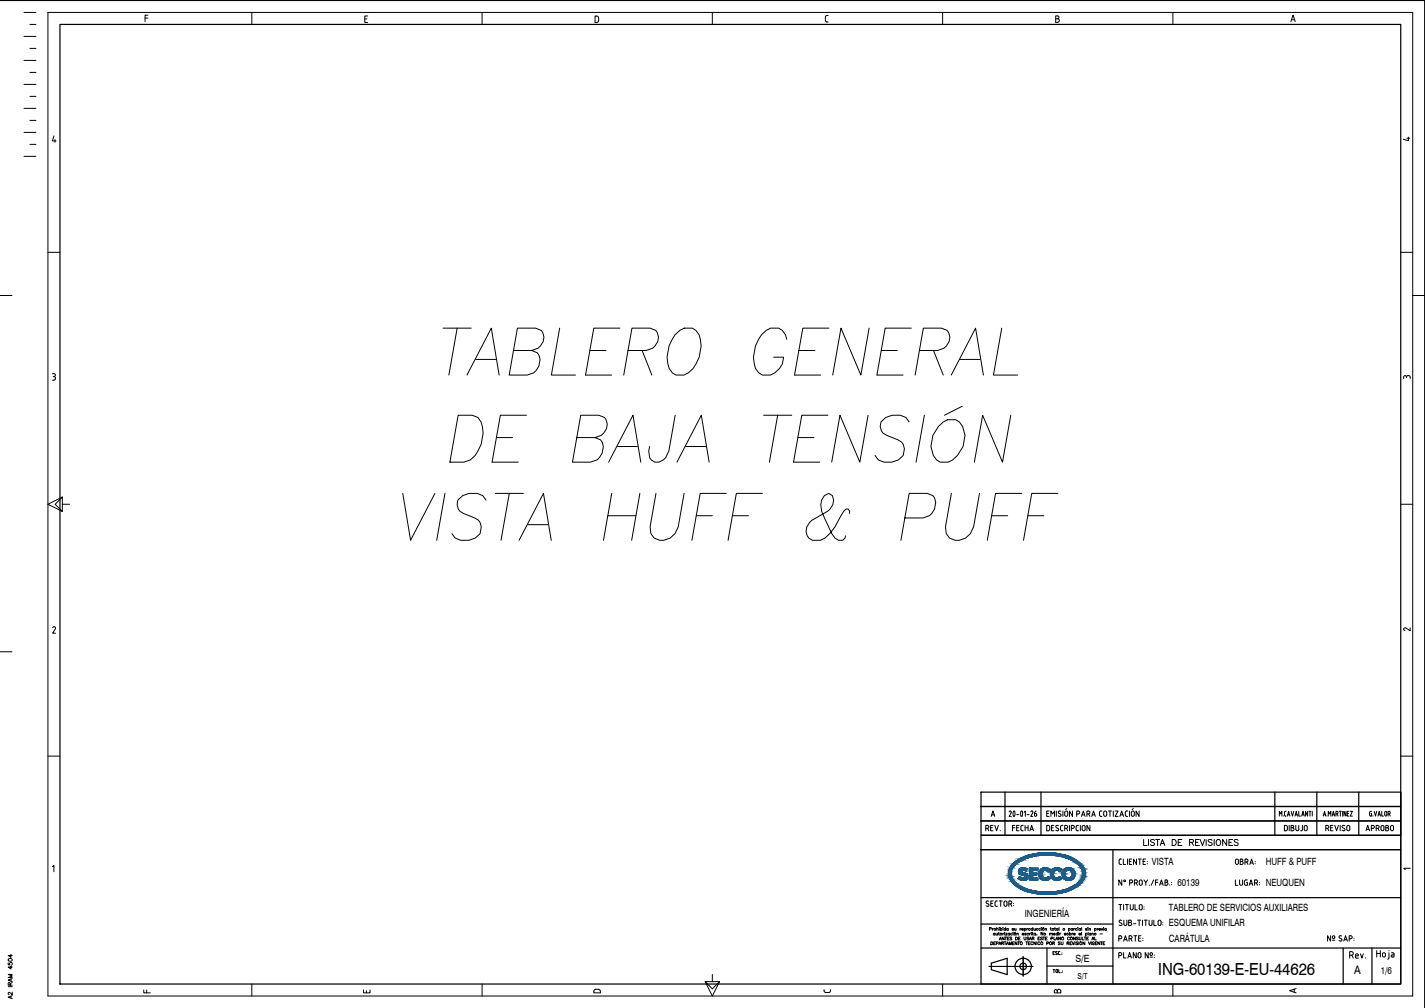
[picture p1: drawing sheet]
<svg xmlns="http://www.w3.org/2000/svg" width="594mm" height="420mm" viewBox="0 0 594 420" stroke-linecap="round" stroke-linejoin="round" font-family="sans-serif">
<defs><g id="words">
<text font-size="7" x="482.9" y="406.4">ING-60139-E-EU-44626</text>
<g font-size="5.7">
<text x="475.5" y="353.5">LISTA DE REVISIONES</text>
<text x="513.6" y="361.6">OBRA:</text>
</g>
<g font-size="5.3">
<text x="409.6" y="347.5">REV.</text>
<text x="420.9" y="347.5">FECHA</text>
<text x="534.1" y="347.5">DIBUJO</text>
<text x="568.3" y="347.5">APROBO</text>
</g>
<g font-size="4.9">
<text x="583.8" y="60">4</text>
<text x="564.6" y="406.1">A</text>
<text x="246.2" y="415.2">D</text>
<text x="438.1" y="415.2">B</text>
<text x="536.6" y="415.2">A</text>
</g>
<g font-size="4.4">
<text x="583.8" y="159.1">3</text>
<text x="583.8" y="264.2">2</text>
<text x="58.6" y="415.2">F</text>
<text x="150.3" y="415.2">E</text>
<text x="342.2" y="414.9">C</text>
</g>
<g font-size="4.2">
<text x="480.3" y="360.7">VISTA</text>
<text x="527.7" y="360.7">HUFF &amp; PUFF</text>
<text x="490.9" y="369.4">60139</text>
<text x="527.7" y="369.4">NEUQUEN</text>
<text x="427.2" y="382.2">INGENIERÍA</text>
<text x="487.3" y="379.7">TABLERO DE SERVICIOS AUXILIARES</text>
<text x="487.3" y="386.2">ESQUEMA UNIFILAR</text>
<text x="487.3" y="392.7">CARÁTULA</text>
<text x="448.4" y="400.8">S/E</text>
<text x="575.6" y="405.8">1/6</text>
</g>
<g font-size="3.5">
<text x="583.8" y="363.7">1</text>
<text x="449.2" y="408.1">S/T</text>
</g>
</g></defs>
<!-- layer: 0 -->
<g fill="none" stroke="#000" stroke-width=".42">
<path d="M184.7 136.8h11.7M190.6 136.8l-3.5 19.5M233.3 136.8l-3.4 19.5h10M258.4 136.8h-10.9l-3.4 19.5h10.9M281.4 139.6a6.1 6.1 0 0 1 8.7-1.9 11.7 11.7 0 0 1 .1 14 7.5 7.5 0 0 1-8.4 4.6 7.2 7.2 0 0 1-3.7-7.4l.8-4.7zM345.6 136.8h-10.9l-3.5 19.5h10.9M362.3 136.8l-3.4 19.5-8.3-19.5-3.4 19.5M379.9 136.8h-10.9l-3.4 19.5h10.9M417.6 136.8l-3.4 19.5h10M194.7 156.3l10.1-19.5 3.3 19.5M198.3 149.8h8.4M214.1 146.1h7.5a5.2 5.2 0 0 0 4-8.4l-2.3-.9h-7.6l-3.4 19.5h7.5a5.9 5.9 0 0 0 4.2-9.3l-2.4-.9"/>
<path d="M245.9 146.1h6.7M261.8 146.1h7.6a5.2 5.2 0 0 0 4-8.4l-2.4-.9h-7.5l-3.5 19.5M267.7 146.1l4.1 10.2M328 141.4l-.5-1.8-1.4-1.9a6.1 6.1 0 0 0-8.7 1.9 14.9 14.9 0 0 0-2.4 13.9l1.3 1.9a6.1 6.1 0 0 0 8.7-1.9l1.2-1.8 .5-2.8h-4.2M333 146.1h6.7M367.4 146.1h6.7M383.3 146.1h7.5a5.2 5.2 0 0 0 4-8.4l-2.3-.9h-7.6l-3.4 19.5M389.2 146.1l4 10.2M396.6 156.3l10.1-19.5 3.3 19.5M400.2 149.8h8.4M191 173.1h5.9l2.3 .9a11.7 11.7 0 0 1 .1 14l-1.2 1.8-2 1.9-2.7 .9h-5.8zM219.5 173.1h-10.9l-3.5 19.5h10.9"/>
<path d="M281.5 173.1l-2.7 14.9a5.5 5.5 0 0 1-5.8 4.6l-1.5-.9-.7-.9-.3-2.8 .3-1.9M318.3 173.1h11.8M324.2 173.1l-3.4 19.5M345.1 173.1h-10.8l-3.5 19.5h10.9M361.9 173.1l-3.4 19.5-8.3-19.5-3.5 19.5M379 175.9l-1.3-1.9a8.2 8.2 0 0 0-10.4 1.9 4.1 4.1 0 0 0 2.4 5.6l4.6 1.8 1.6 1a5.1 5.1 0 0 1 .7 5.4 5.1 5.1 0 0 1-4.7 2.9h-3.4l-2.3-.9-1.4-1.9M385.4 173.1l-3.5 19.5M391.2 177.7a6.1 6.1 0 0 1 8.7-1.8 10.1 10.1 0 0 1-.7 13.9 6.1 6.1 0 0 1-8.7 1.9 10.1 10.1 0 0 1 .7-14zM401.1 169.4l-7.4 3.7M421.4 173.1l-3.5 19.5-8.2-19.5-3.5 19.5M206.9 182.4h6.8M240.5 182.4h7.5a5.2 5.2 0 0 0 4-8.4l-2.4-.9h-7.5l-3.4 19.5h7.5a5.9 5.9 0 0 0 4.2-9.3l-2.4-.9"/>
<path d="M253.7 192.6l10.2-19.5 3.2 19.5M257.4 186.1h8.4M282.2 192.6l10.2-19.5 3.2 19.5M285.9 186.1h8.4M332.6 182.4h6.7M167.9 205.7l3.3 19.5 10.1-19.5M185.5 205.7l-3.4 19.5M202.6 208.4l-1.3-1.8a8.2 8.2 0 0 0-10.4 1.8 4.2 4.2 0 0 0 2.4 5.6l4.7 1.9 1.5 .9a5.1 5.1 0 0 1 .7 5.5 5.1 5.1 0 0 1-4.7 2.9h-3.4l-2.3-.9-1.4-1.9M206.5 205.7h11.7M212.3 205.7l-3.4 19.5M220.1 218.7h8.4M253.4 215h11.7"/>
<path d="M255 205.7l-3.4 19.5M266.8 205.7l-3.5 19.5M273.5 205.7l-2.5 13.9 .4 2.8a5.8 5.8 0 0 0 10 0l1.3-2.8 2.5-13.9M290.3 215h6.7M302.8 205.7h-10.9l-3.4 19.5M305.4 215h6.6M317.9 205.7h-10.9l-3.5 19.5M354.1 214l.2-.9-.7-.9h-.9l-1 .9-1.1 1.9a17.7 17.7 0 0 1-8.5 10.2h-3.4a4.7 4.7 0 0 1-2.7-4.1 4.7 4.7 0 0 1 2.5-4.3l6.5-3.7a5.2 5.2 0 0 0 2-6.5l-1.5-.9a5.5 5.5 0 0 0-3 7.4l4.3 9.3 1.3 1.9 1.5 .9h1.7l1-.9 .2-.9M377.2 215.9h7.6a5.9 5.9 0 0 0 4.1-9.3l-2.3-.9h-7.6l-3.4 19.5M396.6 205.7l-2.4 13.9 .3 2.8a5.8 5.8 0 0 0 10.1 0l1.3-2.8 2.4-13.9M413.4 215h6.7M426 205.7h-10.9l-3.5 19.5"/>
<path d="M428.5 215h6.7M441 205.7h-10.9l-3.4 19.5M216.4 225.2l10.2-19.5 3.2 19.5"/>
</g>
<!-- layer: 0-FORMATO -->
<g fill="none" stroke="#000" stroke-width=".42">
<path d="M10 5.2h5M10 15.2h5M12.5 10.2h2.5M20 5.2h569v410h-569zM60.5 7.5h1.2M61.7 6.3h-1.2v2.7M105 5.2v5M152.1 7.9h.9M153.3 6.7h-1.2v2.7h1.2M201 5.2v5M248.1 6.7l1 .1 .4 .4v1.7l-.4 .4-1 .1zM297 5.2v5"/>
<path d="M344.1 7.1v1.4M344.1 8.5l.4 .6 .8 .1M345.3 6.5h-.8l-.4 .6M393 5.2v5M440.1 7.8h.8M440.9 7.8a.75 .75 0 0 1 .7 .8 .75 .75 0 0 1-.7 .7M440.9 7.8a.6 .6 0 0 0 .6-.6 .6 .6 0 0 0-.6-.6h-.8v2.7h.8M489 5.2v5M538.2 9l.9-2.7 .9 2.7M538.4 8.2h1.3M10 35.2h5M10 25.2h5"/>
<path d="M12.5 30.2h2.5M12.5 20.2h2.5M10 55.2h5M10 45.2h5M12.5 50.2h2.5M12.5 40.2h2.5M22.5 56.6l-.6 2.1h1.5M22.9 58.1v1.2M10 65.2h5M12.5 60.2h2.5M20 105.2h5M584 105.2h5"/>
<path d="M0 123.2h5M589 123.2h5M21.9 155.8h.6M21.9 158.5h.6M22.2 157h.3M22.5 155.7a.6 .6 0 0 1 .6 .6 .6 .6 0 0 1-.6 .7M22.5 157l.6 .6M23.1 157.6v.3M23.1 157.9l-.6 .6M26 207.2l-6 3 6 3-3-3 3-3v6M26 210.2h3M584 210.2h5"/>
<path d="M0 271.7h5M22 261.7a.61 .61 0 0 1 .8-.4 .61 .61 0 0 1 .3 .8l-1.2 1.8h1.3M20 315.2h5M584 315.2h5M413.4 339.7h1.1M420.7 338.4a.47 .47 0 0 1 .7-.3 .47 .47 0 0 1 .1 .7M421.5 338.8l-.8 1.5h.9M422.6 338.1a1.33 1.33 0 0 1 0 2.1l-.3-1.2zM423.9 339.6h.9M426.1 338.2l.2 .8-.2 1.2M426.1 338.2l-.1-.1a1.3 1.3 0 0 0 0 2.1h.1M427 338.5l.5-.4v2.2"/>
<path d="M428.1 339.6h.9M429.7 338.4a.47 .47 0 0 1 .7-.3 .47 .47 0 0 1 .2 .7l-.9 1.5h.9M431.3 339l.4 .1a.55 .55 0 0 1 .5 .7 .55 .55 0 0 1-.8 .2zM432 338l-.7 1M436.4 339h.7M437.4 338.1h-1v2.2h1M440.4 338.1v2.2M441.4 339l.7 .3a.62 .62 0 0 1 0 1 .62 .62 0 0 1-1-.3M441.6 338l.7 .2M441.7 338l-.5 .4 .2 .6M443.1 338.1v2.2M444.1 338.2h.9l.1 1.5a.62 .62 0 0 1-.6 .6 .62 .62 0 0 1-.6-.6z"/>
<path d="M444.8 337l-.5 .4M447.1 338.1v2.2l-1.2-2.2v2.2M449.5 338.1h-.6v2.2M449.5 338a.62 .62 0 0 1 .7 .7 .62 .62 0 0 1-.7 .6h-.6M451.1 339.7h1.1M453.7 338.1h-.6v2.2M453.8 338a.62 .62 0 0 1 .6 .7 .62 .62 0 0 1-.6 .6h-.7M453.9 339.3l.5 1M455.4 339.7h1M458.4 339.7l.3 .5 .7 .1M458.9 338.1h.5M458.9 338l-.4 .3-.1 1.4"/>
<path d="M460.3 338.2h.9l.2 1.5a.64 .64 0 0 1-.6 .6 .64 .64 0 0 1-.7-.6zM462.1 338.1h1.3M462.7 338.1v2.2M464.1 338.1v2.2M464.9 338.1h1.2l-1.2 2.2h1.2M467.1 339.7h1.1M469.1 339.7l.3 .5 .7 .1M469.7 338.1h.4M469.7 338l-.5 .3-.1 1.4M470.9 338.1v2.2M471.8 338.2h.9l.2 1.5a.62 .62 0 0 1-.6 .6 .62 .62 0 0 1-.7-.6zM472.5 337l-.5 .4"/>
<path d="M474.9 338.1v2.2l-1.3-2.2v2.2M536.2 338.2h-.5l-.2 .5v1.2l.7 .3M536.9 339.6h.7M538.3 338.2l.5 2 .5-2M540 339.6h.8M541.4 338.2v2h.8M542.8 339.6h.8M545.1 338.2v2l-.8-2v2M545.7 338.2h.9M546.1 338.2v2M547.1 338.2v2M551.8 339.6h.8"/>
<path d="M555.5 339.6h.7M556.9 339.3l.8-.3-.1-.7-.7-.1v2M557.4 339.3l.4 .9M558.3 338.2h.9M558.8 338.2v2M559.8 338.2v2M561.1 338.2v2l-.8-2v2M561.7 339.1h.5M562.4 338.2h-.7v2h.7M562.9 338.2h.9l-.9 2h.9M571.6 339.1h.2v1.1l-.6-.1-.2-.5M571.8 338.2l-.8 .2-.1 1.2"/>
<path d="M572.9 338.2l.5 2 .5-2M574.6 339.6h.8M576.1 338.2v2h.7M577.3 339.6l.1-1.2 .3-.2 .4 .2 .1 1.2M577.3 339.6l.4 .5 .5-.5M578.7 339.3h.4M579.2 339.3l.3-.3v-.6l-.8-.2v2M579.2 339.3l.4 .9M413.2 340.3l.8-2.2 .7 2.2M436.4 344l.8 .1 .4 .4v1.4l-.4 .3-.8 .1zM438.1 340.3v-2.2l.8 1.2 .7-1.2v2.2M438.4 345h.7"/>
<path d="M439.4 344h-1v2.3h1M441.1 345.3a.62 .62 0 0 1 0 1 .62 .62 0 0 1-1-.3M441.3 344.2a.6 .6 0 0 0-.9-.1 .6 .6 0 0 0 0 .9l.7 .4M443.1 344l-.7 .1-.3 .5 .1 1.4 .9 .3M443.9 345.3h.6a.62 .62 0 0 0 .6-.6 .62 .62 0 0 0-.6-.7h-.6v2.3M444.6 345.3l.5 1M445.9 344v2.3M446.6 345.3h.7a.62 .62 0 0 0 .6-.6 .62 .62 0 0 0-.6-.7h-.7v2.3M448.6 344.6v1.1M448.6 345.7l.3 .5 .7 .1M449.6 344l-.7 .1-.3 .5M450.4 344v2.3"/>
<path d="M450.9 340.3l.7-2.2 .8 2.2M451.1 344.7v1M451.1 344.7a.62 .62 0 0 1 .7-.7 .62 .62 0 0 1 .6 .7M451.1 345.7a.62 .62 0 0 0 .7 .6 .62 .62 0 0 0 .6-.6M452.4 344.7v1M454.4 344v2.3l-1.3-2.3v2.3M455.1 340.3l.8-2.2 .7 2.2M466.9 340.3l.7-2.2 .8 2.2M467.1 358.1h.5M467.1 358.1l-.5 .2v1.5l.2 .4 .8 .1M468.3 358.1v2.2h1M470 358.1v2.2"/>
<path d="M470.8 359.1h.8M471.8 358.1h-1v2.2h1M473.8 358.1v2.2l-1.3-2.2v2.2M474.6 358.1h1.2M475.2 358.1v2.2M476.5 359.1h.8M477.6 358.1h-1.1v2.2h1.1M478.3 359.1v.1M478.3 359.9v.2M533.4 340.2v-2l.5 1.1 .5-1.1v2M534.9 340v.2M536.7 340.2l.5-2 .6 2"/>
<path d="M539.9 340.2l.5-2 .5 2M542.7 340.2l.5-2 .6 2M551.6 340.2l.6-2 .5 2M552.7 345.3h.6a.62 .62 0 0 0 .7-.6 .62 .62 0 0 0-.7-.7h-.6v2.3M553.2 340v.2M553.5 345.3l.5 1M553.8 340.2v-2l.5 1.1 .5-1.1v2M554.7 345h.8M555.3 340.2l.6-2 .5 2M555.7 344h-1v2.3h1M556.5 344l.7 2.3 .8-2.3M558.7 344v2.3"/>
<path d="M560.5 345.3a.62 .62 0 0 1-.1 1 .62 .62 0 0 1-.9-.3M560.6 344.2a.6 .6 0 0 0-.9-.1 .6 .6 0 0 0 0 .9l.8 .4M561.7 344.2h.9l.1 1.5a.64 .64 0 0 1-.6 .6 .64 .64 0 0 1-.6-.6zM572.4 340v.2M574.5 340.2l.5-2 .5 2M21.9 361.3l.6-.6v2.7M412.2 375.7a.59 .59 0 0 0-.8-.1 .59 .59 0 0 0 0 .9l.7 .4a.62 .62 0 0 1-.1 .9 .62 .62 0 0 1-.9-.3M413.1 376.6h.7M414.1 375.5h-1v2.3h1M415.8 375.5l-.7 .1-.3 .5 .1 1.4 .9 .3M416.6 375.5h1.2M417.2 375.5v2.3"/>
<path d="M418.8 375.7h.9l.1 1.5a.64 .64 0 0 1-.6 .6 .64 .64 0 0 1-.6-.6zM420.6 376.8h.6a.62 .62 0 0 0 .6-.6 .62 .62 0 0 0-.6-.7h-.6v2.3M421.3 376.8l.5 1M422.6 376.6v.1M422.6 377.4v.1M466.4 377h1.3M467.1 377v2.3M467.7 366.8v2.2l-1.3-2.2v2.2M468.4 377v2.3M469.2 377h1.2M469.8 377v2.3M470.9 368h.7a.62 .62 0 0 0 .6-.6 .62 .62 0 0 0-.6-.6h-.7v2.2"/>
<path d="M471.2 377v1.7a.62 .62 0 0 0 .6 .6 .62 .62 0 0 0 .6-.6v-1.7M472.9 368h.7a.62 .62 0 0 0 .6-.6 .62 .62 0 0 0-.6-.6h-.7v2.2M473.2 377v2.3h1M473.7 368l.5 1M475.1 367h.9l.2 1.4a.62 .62 0 0 1-.6 .6 .62 .62 0 0 1-.7-.6zM475.1 377.2h.9l.2 1.5a.62 .62 0 0 1-.6 .6 .62 .62 0 0 1-.7-.6zM476.9 366.8l.8 1.1 .7-1.1M476.9 378v.2M476.9 378.9v.2M477.7 367.9v1.1M479.2 368.9v.1M480.9 366.8l-1 2.2"/>
<path d="M481.7 367.8h1M482.7 366.8h-1v2.2M483.4 369l.8-2.2 .7 2.2M483.7 368.4h1M485.7 366.8l1 .2v.5l-.4 .3a.62 .62 0 0 1 .6 .6 .62 .62 0 0 1-.6 .6h-.6zM485.7 367.8h.6M487.7 368.9v.1M488.4 367.8v.1M488.4 368.7v.1M515 366.8v2.2h1M516.8 366.8v1.6a.62 .62 0 0 0 .6 .6 .62 .62 0 0 0 .6-.6v-1.6M518.8 367.4v1"/>
<path d="M519.7 367.8h.3v1.2h-.8l-.4-.6M520 366.8h-.8l-.4 .6M520.8 369l.7-2.2 .8 2.2M521 368.4h1.1M523 368h.7a.62 .62 0 0 0 .6-.6 .62 .62 0 0 0-.6-.6h-.7v2.2M523.8 368l.5 1M525 367.8v.1M525 368.7v.1M3.5 399.8a.86 .86 0 0 1 1-.3 .86 .86 0 0 1 .5 .9 .85 .85 0 0 1-1 .4 .85 .85 0 0 1-.5-1zM4.6 397.8v1.3l-1.2-.8h1.7M412.5 387.2h.7v-.5l-.7-.1v1.2M413.1 392.6h.4a.64 .64 0 0 1 .4 .6 .64 .64 0 0 1-.4 .6h-.4z"/>
<path d="M413.7 387v.8M414.1 387l-.4 .3M414.3 393.1h.4M414.8 389.1a.39 .39 0 0 0-.6 0 .39 .39 0 0 0 0 .6 .39 .39 0 0 0 .6-.1M414.8 389v.8M415 392.6h-.7v1.2h.7M415.2 389l.1 .7 .6-.1M415.4 393.2l.6-.1 .2-.3-.8-.2v1.2M415.5 387.2l.6-.2 .1 .8M415.5 386.6v1.2M415.9 389v.8M416.2 389h.4"/>
<path d="M416.4 388.6v1l.3 .2M416.4 393.8l.4-1.2 .5 1.2M416.6 393.4h.5M416.6 386.7h.1M416.6 391.8l.5-1.2 .4 1.2M416.6 387v.8M416.8 391.4h.5M417.1 387.2a.38 .38 0 0 1 .5-.1 .38 .38 0 0 1 0 .6 .38 .38 0 0 1-.5-.1M417.1 386.6v1.2M417.6 393.1h.7l.1-.3-.8-.2v1.2M418 393.1l.4 .7M418.1 389v.8"/>
<path d="M418.1 386.7h.1M418.1 387v.8M418.5 389l-.4 .3M418.6 390.6v1.2l-.8-1.2v1.2M418.6 392.6h.8M418.8 388.6h.1M418.8 389v.8M418.9 390.6h.8M419 392.6v1.2M419.2 387.2a.38 .38 0 0 0-.5-.1 .38 .38 0 0 0 0 .6 .38 .38 0 0 0 .5-.1M419.2 389h.7l-.7 .8h.7M419.2 386.6v1.2"/>
<path d="M419.3 390.6v1.2M419.5 393.8l.5-1.2 .4 1.2M419.7 393.4h.6M420 391.2h.4M420.3 387.2a.39 .39 0 0 0-.5-.1 .39 .39 0 0 0 0 .6 .39 .39 0 0 0 .5-.1M420.3 387v.8M420.7 390.6h-.7v1.2h.7M420.7 393.8v-1.2l.5 1.2 .4-1.2v1.2M420.9 389.1a.39 .39 0 0 0-.6 0 .39 .39 0 0 0 0 .6 .39 .39 0 0 0 .6-.1M420.9 389v.8M421.8 390.8h-.8l.8 .6-.3 .4-.5-.2M422 389.1a.38 .38 0 0 0-.6 0 .38 .38 0 0 0 0 .6 .38 .38 0 0 0 .6-.1"/>
<path d="M422.1 393.1h.5M422.3 388.6h.1M422.4 389v.8M422.6 387.2l-.6-.2 .6 .6h-.7M422.8 392.6h-.7v1.2h.7M423 387v.7l.6-.1M423.4 390.6h.4a.63 .63 0 0 1 .4 .6 .63 .63 0 0 1-.4 .6h-.4zM423.4 388.6l-.5 .2M423.6 387v.8M423.9 389.2l.6-.2v.8M423.9 389v.8M424 392.6v1.2l-.8-1.2v1.2"/>
<path d="M424.3 392.6h.8M424.6 391.2h.5M424.7 392.6v1.2M425.2 387v.8M425.3 390.6h-.7v1.2h.7M425.7 387l-.5 .3M425.9 387.3h.7a.39 .39 0 0 0-.4-.3 .39 .39 0 0 0-.4 .4 .39 .39 0 0 0 .4 .4l.4-.2M426.1 389.3h.7a.38 .38 0 0 0-.4-.3 .38 .38 0 0 0-.3 .4 .38 .38 0 0 0 .3 .4l.4-.2M426.6 398.7v8.3M426.9 390.6v.8l.3 .4 .4-.2 .1-1M427 387.2a.38 .38 0 0 1 .6-.1 .38 .38 0 0 1 0 .6 .38 .38 0 0 1-.6-.1M427 387v1.2"/>
<path d="M427.6 392.6h.8M427.8 389.1l-.6-.1 .6 .6h-.6M428 392.6v1.2M428.1 387v.8M428.5 387l-.4 .3M428.7 393.1h.5M428.8 389.1a.38 .38 0 0 0-.5 0 .38 .38 0 0 0 0 .6 .38 .38 0 0 0 .5-.1M428.9 390.8h-.8l.8 .6-.3 .4-.5-.2M429.1 391.8l.5-1.2 .4 1.2M429.2 389v.8M429.3 391.4h.6M429.5 392.6h-.8v1.2h.8"/>
<path d="M429.7 389l-.5 .3M429.9 388.6h.1M430 389v.8M430.3 391.2l.7-.1 .1-.4-.8-.1v1.2M430.3 389h.4M430.5 388.6v1l.3 .2M430.6 387.2a.38 .38 0 0 0-.6-.1 .38 .38 0 0 0 0 .6 .38 .38 0 0 0 .6-.1M430.6 386.6v1.2M430.6 392.9a.49 .49 0 0 0-.7-.3 .49 .49 0 0 0-.2 .7 .45 .45 0 0 0 .4 .5 .45 .45 0 0 0 .5-.3M430.7 391.2l.4 .6M431 387l.1 .7 .5-.1M431.6 387v.8"/>
<path d="M431.8 389.1a.39 .39 0 0 0-.6 0 .39 .39 0 0 0 0 .6 .39 .39 0 0 0 .6-.1M431.8 389v.8M431.8 392.6v1.2l-.8-1.2v1.2M432.3 389.7h.1M432.3 392.6v1.2M432.7 387.2a.39 .39 0 0 0-.5-.1 .39 .39 0 0 0 0 .6 .39 .39 0 0 0 .5-.1M432.7 391.2h.5M433.5 390.6h-.8v1.2h.8M433.5 392.9a.43 .43 0 0 0-.5-.3 .43 .43 0 0 0-.3 .4 .5 .5 0 0 0 .1 .7 .5 .5 0 0 0 .7-.1v-.1M433.7 387.2a.38 .38 0 0 0-.5-.1 .38 .38 0 0 0 0 .6 .38 .38 0 0 0 .5-.1M434.1 386.7h.1M434.1 387v.8"/>
<path d="M434.6 390.8h-.9l.7 .5v.4l-.7-.1M434.8 388.6v1.2l-.8-1.2v1.2M434.8 390.6h.8M435.2 386.6l-.5 .2M435.2 390.6v1.2M435.7 387.2l.6-.2v.8M435.7 387v.8M435.9 391.2h.4M436.4 393.2l.7-.1v-.5h-.7v1.2M436.6 390.6h-.7v1.2h.7M437.5 389.2l.6-.2v.8M437.5 389v.8"/>
<path d="M437.9 387h.4M438 386.6v1l.3 .2M438.1 389.2l.6-.2 .1 .8M438.1 391.2h.7l.1-.5-.8-.1v1.2M438.8 393.1h.7l.1-.3-.8-.2v1.2M439 397.2h.4M439.2 389.3h.7a.41 .41 0 0 0-.7-.2 .41 .41 0 0 0 0 .7 .41 .41 0 0 0 .7-.2M439.2 393.1l.4 .7M439.4 390.6v1.2h.6M439.6 396.6h-.6v1.3h.6M439.6 387h.4M439.8 386.6v1l.3 .2"/>
<path d="M440.1 391.8l.5-1.2 .5 1.2M440.3 391.4h.6M440.6 397.4l.1 .5-.6-.1M440.7 396.7l-.6 .1 .5 .6M440.9 389.1a.39 .39 0 0 0-.6 0 .39 .39 0 0 0 0 .6 .39 .39 0 0 0 .6-.1M440.9 388.6v1.2M441.1 387.2a.39 .39 0 0 0-.6-.1 .39 .39 0 0 0 0 .6 .39 .39 0 0 0 .6-.1M441.1 387v.8M441.3 388.6h.1M441.3 389v.8M441.5 386.6v1.2M441.8 389v.8"/>
<path d="M441.9 396.6l-.6 .3v.8l.6 .2M442 392.7h-.8l.8 .7-.3 .4-.5-.2M442.2 390.6v1.2l-.9-1.2v1.2M442.3 389l-.5 .3M442.3 397.9h.1M442.4 392.6v1l.3 .2 .4-.2 .1-1M442.7 397.2v.1M442.7 397.7v.1M444.3 389.1l-.5-.1 .5 .6h-.6M444.8 393.1h.7l.1-.3-.8-.2v1.2M445.2 393.1l.4 .7M445.5 387.2a.38 .38 0 0 1 .5-.1 .38 .38 0 0 1 0 .6 .38 .38 0 0 1-.5-.1"/>
<path d="M445.5 387v1.2M445.8 389.1a.38 .38 0 0 1 .6 0 .38 .38 0 0 1 0 .6 .38 .38 0 0 1-.6-.1M445.8 388.6v1.2M445.9 390.9a.44 .44 0 0 0-.5-.3 .44 .44 0 0 0-.4 .4v.3a.44 .44 0 0 0 .4 .5 .44 .44 0 0 0 .5-.3M446 393.1h.5M446.8 392.6h-.8v1.2h.8M446.9 389v.8M447 392.6l.4 1.2 .5-1.2M447.2 387.2a.39 .39 0 0 0-.6-.1 .39 .39 0 0 0 0 .6 .39 .39 0 0 0 .6-.1M447.2 387v.8M447.4 389l-.5 .3M447.6 389.3h.7a.41 .41 0 0 0-.7-.2 .41 .41 0 0 0 0 .7 .41 .41 0 0 0 .7-.2"/>
<path d="M447.6 387v.8M448.1 387l-.5 .3M448.1 392.6v1.2M448.3 390.6v1.2l-.8-1.2v1.2M449 387.2a.39 .39 0 0 0-.6-.1 .39 .39 0 0 0 0 .6 .39 .39 0 0 0 .6-.1M449.3 392.7h-.8l.8 .7-.2 .4-.6-.2M449.3 386.7h.1M449.4 387v.8M449.5 390.8h-.8l.7 .5v.4l-.7-.1M449.7 392.6v1.2M449.8 389.3h.7a.41 .41 0 0 0-.6-.2 .41 .41 0 0 0 0 .7 .41 .41 0 0 0 .6-.2M449.9 390.6v.8l.4 .4 .4-.2v-1"/>
<path d="M450.5 387.2a.38 .38 0 0 0-.6-.1 .38 .38 0 0 0 0 .6 .38 .38 0 0 0 .6-.1M450.5 387v.8M450.9 388.6v1.2M451 386.6v1.2M451.2 390.6v1.2h.7M452 390.6h.8M452.3 392.6v1.2l-.8-1.2v1.2M452.4 390.6v1.2M452.5 389.1a.39 .39 0 0 1 .6 0 .39 .39 0 0 1 0 .6 .39 .39 0 0 1-.6-.1M452.5 389v1.2M453.1 391.2h.4M453.2 387.2l-.6-.2 .6 .6h-.7"/>
<path d="M453.5 386.7h.1M453.6 387v.8M453.6 388.6v1.2M453.7 392.6l.5 1.2 .5-1.2M453.8 390.6h-.7v1.2h.7M454 387.2l.6-.2 .1 .8M454 387v.8M454.7 389.1a.39 .39 0 0 0-.6 0 .39 .39 0 0 0 0 .6 .39 .39 0 0 0 .6-.1M454.7 389v.8M455 392.6v1.2M455.2 389.2l.5-.2 .1 .8M455.2 391.8l.4-1.2 .5 1.2"/>
<path d="M455.2 389v.8M455.4 391.4h.5M456.2 392.9a.43 .43 0 0 0-.5-.3 .43 .43 0 0 0-.3 .4 .49 .49 0 0 0 .1 .7 .49 .49 0 0 0 .6-.1l.1-.3h-.3M456.3 387.2a.39 .39 0 0 1 .6-.1 .39 .39 0 0 1 0 .6 .39 .39 0 0 1-.6-.1M456.3 387v1.2M456.4 390.6v1.2h.7M456.6 393.1h.5M457.3 392.6h-.7v1.2h.7M457.4 387v.8M457.9 387l-.5 .3M458.1 387.3h.7a.39 .39 0 0 0-.4-.3 .39 .39 0 0 0-.4 .4 .39 .39 0 0 0 .4 .4l.4-.2M458.5 392.6v1.2l-.8-1.2v1.2"/>
<path d="M458.6 389.3h1M458.8 392.6h.8M459.1 387l.3 .8 .3-.8M459.2 392.6v1.2M459.9 393.1h.4M460 386.7h.1M460.1 387v.8M460.6 392.6h-.7v1.2h.7M461.2 387.2a.38 .38 0 0 0-.6-.1 .38 .38 0 0 0 0 .6 .38 .38 0 0 0 .6-.1M461.2 387v.8M466.4 398.3h.7a.62 .62 0 0 0 .6-.6 .62 .62 0 0 0-.6-.6h-.7v2.2M466.4 391.3h.7a.62 .62 0 0 0 .6-.6 .62 .62 0 0 0-.6-.7h-.7v2.3"/>
<path d="M466.5 385.5l.8 .3M467.5 384.8l.3 .6-.5 .4M467.7 383.7a.59 .59 0 0 0-.9-.1 .59 .59 0 0 0 0 .9l.7 .4M468.4 397.1v2.2h1M468.4 392.3l.8-2.3 .7 2.3M468.5 385.2a.62 .62 0 0 0 .7 .6 .62 .62 0 0 0 .6-.6M468.5 383.5v1.7M468.7 391.7h1M469.8 383.5v1.7M470.2 399.3l.7-2.2 .8 2.2M470.4 398.7h1.1M470.5 384.5h.7"/>
<path d="M470.7 391.3h.6a.62 .62 0 0 0 .7-.6 .62 .62 0 0 0-.7-.7h-.6v2.3M471.2 384.5a.62 .62 0 0 1 .6 .7 .62 .62 0 0 1-.6 .6M471.2 384.5l.4-.2v-.5l-1.1-.3v2.3h.7M471.4 391.3l.5 1M472.5 385h1M472.7 390h1.2M473.3 390v2.3M473.7 397.1v2.2l-1.3-2.2v2.2M474.3 383.5h1.2M474.6 397.2h.9l.2 1.5a.64 .64 0 0 1-.6 .6 .64 .64 0 0 1-.7-.6zM474.7 391.1h.7M474.9 383.5v2.3"/>
<path d="M475.7 390h-1v2.3h1M476.3 383.5v2.3M476.4 391.1v.1M476.4 391.9v.1M477 383.5h1.3M477.7 383.5v2.3M478.7 397.1v2.2l-1.3-2.2v2.2M479 385.2a.62 .62 0 0 0 .7 .6 .62 .62 0 0 0 .6-.6M479 383.5v1.7M479.4 397.6l.5-.5 .5 .5M479.4 397.6a.54 .54 0 0 0 .5 .7 .54 .54 0 0 0 .5-.7M479.4 398.9h1"/>
<path d="M480.3 383.5v1.7M481 383.5v2.3h1M481.2 398.1v.1M481.2 398.9v.2M482.8 385.2v-1a.62 .62 0 0 1 .6-.7 .62 .62 0 0 1 .6 .7v1M482.8 385.2a.62 .62 0 0 0 .6 .6 .62 .62 0 0 0 .6-.6M484.8 384.5v.2M484.8 385.4v.2M554.7 390v2.3l-1.2-2.3v2.3M555.5 391.9h1M559.3 390.2a.59 .59 0 0 0-.8-.1 .59 .59 0 0 0 0 .9l.7 .4a.62 .62 0 0 1 0 .9 .62 .62 0 0 1-1-.3M560.2 392.3l.8-2.3 .7 2.3"/>
<path d="M560.4 391.7h1.1M562.5 391.3h.6a.62 .62 0 0 0 .6-.6 .62 .62 0 0 0-.6-.7h-.6v2.3M562.7 398.2h.7a.75 .75 0 0 0 .8-.8 .75 .75 0 0 0-.8-.7h-.7v2.7M563.6 398.2l.6 1.2M564.5 391.1v.1M564.5 391.9v.1M565.1 398.9l.2 .4 1 .1M565.1 398.5h1.2a.63 .63 0 0 0-.4-.9 .63 .63 0 0 0-.8 .6v.7M567.2 397.6l.6 1.8 .6-1.8M569.3 399.2v.2M574 396.2v2.7M574 397.4h1.5"/>
<path d="M575.5 396.2v2.7M577.6 397.7v.6M577.6 397.7a.6 .6 0 0 0-.6-.6 .6 .6 0 0 0-.6 .6v.6a.6 .6 0 0 0 .6 .6 .6 .6 0 0 0 .6-.6M579.1 397.1l-.1 2.3-.5 .4M579.1 396.2v.2M580.1 397.1l.8 .1 .3 .4v1.3h-1l-.2-.4 .2-.4 1-.1M3.4 401.3v.8l.7 .1a.61 .61 0 0 1 0-.9 .61 .61 0 0 1 .9 .1 .61 .61 0 0 1-.2 .9M3.4 411.3h1.7M4.2 410.6l-.1-.9-.4-.2-.3 1.1h1.7M4.6 402.7v1.2l-1.2-.8h1.7M4.6 408.1v.8M4.6 415.2v.9"/>
<path d="M5.1 415l-1.7 .6 1.7 .7M5.1 413.5v1.2l-1.4-1.1-.3 .7 .4 .3M5.1 407.9l-1.7 .6 1.7 .7M5.1 406.2h-1.7l1.7 .6-1.7 .7h1.7M5.1 409.5l-.9 .6M105 410.2v5M201 410.2v5M294 409.2h6l-3 6-3-6 3 3 3-3M297 406.2v3M393 410.2v5M412.3 402.8h18.4M439 404.1h.8"/>
<path d="M439.4 404.1v1.3M440.3 404.3h.6l-.1 1.1-.5-.2zM441.4 404.1v1.3h.6M442.4 405.4h.1M442.9 404.7v.1M442.9 405.2v.1M489 410.2v5"/>
<circle cx="468.8" cy="367.1" r=".37"/>
<circle cx="414.8" cy="387.4" r=".39"/>
<circle cx="417.3" cy="389.4" r=".4"/>
<circle cx="423.1" cy="389.4" r=".4"/>
<circle cx="425.7" cy="393.1" r=".55"/>
<circle cx="429.2" cy="387.4" r=".39"/>
<circle cx="434.3" cy="393.1" r=".55"/>
<circle cx="434.9" cy="387.4" r=".39"/>
<circle cx="435.5" cy="389.4" r=".4"/>
<circle cx="438" cy="393.1" r=".55"/>
<circle cx="439" cy="387.4" r=".39"/>
<circle cx="443" cy="391.1" r=".54"/>
<circle cx="443.5" cy="387.4" r=".39"/>
<circle cx="445" cy="389.4" r=".4"/>
<circle cx="446.7" cy="391.1" r=".55"/>
<circle cx="450.6" cy="393.1" r=".54"/>
<circle cx="456.6" cy="389.4" r=".39"/>
<circle cx="555.9" cy="390.7" r=".58"/>
</g>
<g fill="none" stroke="#000" stroke-width=".51">
<path d="M0 .2h594v420M25 10.2h559v400h-559zM409 336.2h175v6h-175zM409 330.2h175v6h-175zM419 330.2v18M434 330.2v18M531.5 330.2v18M549 330.2v18M566.5 330.2v18M584 330.2v18M409 342.2h175v6h-175zM409 354.2h175v56h-175z"/>
<path d="M409 348.2h175v6h-175zM464 354.2v56M409 374.2h175M409 395.2h175M409 385.2h55M436.5 395.2v15M560 395.2v15M572 395.2v15M413.3 401.5l6.6-2.1v6.8l-6.6-2zM436.5 402.7h27.5"/>
<circle cx="426.6" cy="402.8" r="3.4"/>
<circle cx="426.6" cy="402.8" r="1.37"/>
</g>
<g fill="#1d5c87" stroke="#1d5c87" stroke-width=".42">
<path d="M435.2 355.4h1.8z"/>
<path d="M449.1 360h1.5z"/>
<path d="M435.1 372.8h2.8z"/>
<path d="M426.3 361.7h.3z"/>
<path d="M427.3 362.9l.4 .2z"/>
<path d="M427.3 362.9h.5z"/>
<path d="M427.1 365.9h1.4z"/>
<path d="M426.2 366.9h.9z"/>
<path d="M435.4 361.7h.5z"/>
<path d="M436.9 363.2h.2z"/>
<path d="M434.4 366.7h2.6z"/>
<path d="M435.3 366.9h1.1z"/>
<path d="M440.4 361.7h.6z"/>
<path d="M440 361.8h1.3z"/>
<path d="M438.8 362.4h3.8z"/>
<path d="M441.3 362.9h1z"/>
<path d="M441.6 363.1l.4 .2z"/>
<path d="M441.6 363.1h.5z"/>
<path d="M441.9 365.4h.2z"/>
<path d="M440.7 366h1.9z"/>
<path d="M445.3 361.7h.3z"/>
<path d="M445.1 366.9h.9z"/>
<path d="M435.2 355.4l2.7 .1zM434.4 355.5h3.5z"/>
<path d="M434.4 355.5h4.2zM434.1 355.5h4.5z"/>
<path d="M434.1 355.5l5.3 .1zM433.4 355.6h6z"/>
<path d="M433.4 355.6h6.3zM433.2 355.6h6.5z"/>
<path d="M433.2 355.6l7.3 .1zM432.4 355.7h8.1z"/>
<path d="M432.4 355.7h8.5zM432 355.7h8.9z"/>
<path d="M432 355.7l9.4 .1zM431.4 355.8h10z"/>
<path d="M431.4 355.8l10.6 .1zM430.9 355.9h11.1z"/>
<path d="M430.9 355.9l11.5 .1zM430.4 356h12z"/>
<path d="M430.4 356l12.7 .2zM429.8 356.2h13.3z"/>
<path d="M429.8 356.2l13.5 .1zM429.5 356.3h13.8z"/>
<path d="M429.5 356.3l14.5 .1zM428.9 356.4h15.1z"/>
<path d="M435.9 356.4h8.1zM435.9 356.4h8.1z"/>
<path d="M428.9 356.4h7zM428.9 356.4h7z"/>
<path d="M437.2 356.4h6.9zM437.2 356.4h6.9z"/>
<path d="M428.9 356.4h7zM428.6 356.5h6z"/>
<path d="M428.6 356.5h6zM428.6 356.5h5.9z"/>
<path d="M437.6 356.4l6.6 .1zM437.6 356.4l6.6 .1z"/>
<path d="M438.5 356.5l6.1 .1zM438.5 356.5l6.1 .1z"/>
<path d="M428.6 356.5h5.9zM428.2 356.6h5z"/>
<path d="M428.2 356.6h5zM427.8 356.8h4.4z"/>
<path d="M439.6 356.6l5.5 .2zM439.6 356.6l5.5 .2z"/>
<path d="M440.8 356.8h4.3zM440.8 356.8h4.3z"/>
<path d="M427.8 356.8h4.4zM427.7 356.8h4.1z"/>
<path d="M440.8 356.8l4.8 .2zM440.8 356.8l4.8 .2z"/>
<path d="M427.7 356.8l2.9 .3 1.2-.3zM427 357.1l.7-.3 2.9 .3z"/>
<path d="M427 357.1h3.6zM427 357.1h3.5z"/>
<path d="M441.9 357l4.2 .1zM441.9 357l4.2 .1z"/>
<path d="M442.7 357.1l3.5 .1zM442.7 357.1l3.5 .1z"/>
<path d="M427 357.1l2.3 .3 1.2-.3zM426.3 357.4l.7-.3 2.3 .3z"/>
<path d="M426.3 357.4h3zM426.1 357.5h2.9z"/>
<path d="M442.9 357.2l3.9 .3-.6-.3zM442.9 357.2l3.9 .3z"/>
<path d="M443.9 357.5h3.1zM443.9 357.5h3.1z"/>
<path d="M426.1 357.5l2 .2 .9-.2zM425.5 357.7l.6-.2 2 .2z"/>
<path d="M444.1 357.5l3.4 .3-.5-.3zM444.1 357.5l3.4 .3z"/>
<path d="M425.5 357.7h2.6zM425.2 357.9h2.5z"/>
<path d="M444.9 357.8l2.9 .2zM444.9 357.8l2.9 .2z"/>
<path d="M425.2 357.9h2.5zM424.9 358.1h2.3z"/>
<path d="M445.3 358l2.8 .2zM445.3 358l2.8 .2z"/>
<path d="M424.9 358.1l1.6 .3 .7-.3zM424.3 358.4l.6-.3 1.6 .3z"/>
<path d="M445.8 358.2l2.8 .3-.5-.3zM445.8 358.2l2.8 .3h-2.2z"/>
<path d="M446.4 358.5l2.4 .1zM446.4 358.5l2.4 .1z"/>
<path d="M424.3 358.4h2.2zM424 358.6h2.1z"/>
<path d="M446.7 358.6l2.6 .3-.5-.3zM446.7 358.6l2.6 .3h-1.9z"/>
<path d="M424 358.6l1.4 .4 .7-.4zM423.4 359l.6-.4 1.4 .4z"/>
<path d="M447.4 358.9l2.1 .2zM447.4 358.9l2.1 .2z"/>
<path d="M423.4 359h2zM423.2 359.2h1.9z"/>
<path d="M423.2 359.2l1.5 .2 .4-.2zM423 359.4l.2-.2 1.5 .2z"/>
<path d="M423 359.4h1.7zM423 359.4h1.7z"/>
<path d="M447.7 359.1l2.3 .4-.5-.4zM447.7 359.1l2.3 .4h-1.7z"/>
<path d="M448.3 359.5h1.7zM448.3 359.5h1.7z"/>
<path d="M422.9 359.4l1.4 .2 .4-.2zM422.7 359.6l.2-.2 1.4 .2z"/>
<path d="M422.7 359.6l1.3 .3 .3-.3zM422.4 359.9l.3-.3 1.3 .3z"/>
<path d="M422.4 359.9h1.6zM422.4 359.9h1.6z"/>
<path d="M448.4 359.5l2.2 .5-.6-.5zM448.4 359.5l2.2 .5h-1.5zM449.1 360h1.5z"/>
<path d="M422.4 359.9l1.3 .3 .3-.3zM422.4 359.9l1.3 .3h-1.6z"/>
<path d="M422.1 360.2h1.6zM422.1 360.2l1.4 .2h-1.5z"/>
<path d="M449.1 360l2 .7-.5-.7zM449.1 360l2 .7h-1.4zM449.7 360.7h1.4zM449.7 360.7h1.4z"/>
<path d="M422 360.4l1 .4 .5-.4zM422 360.4l1 .4h-1.4z"/>
<path d="M421.6 360.8h1.4zM421.6 360.8l1.3 .1z"/>
<path d="M449.7 360.7l1.7 .3-.3-.3zM449.7 360.7l1.7 .3h-1.4z"/>
<path d="M450 361l1.4 .1zM450 361l1.4 .1z"/>
<path d="M450.1 361.1l1.5 .2zM450.1 361.1l1.5 .2z"/>
<path d="M421.6 360.9l.8 .5 .5-.5zM421.6 360.9l.8 .5h-1.2z"/>
<path d="M421.2 361.4h1.2zM421.2 361.4l1.2 .1z"/>
<path d="M450.3 361.3l1.4 .2-.1-.2zM450.3 361.3l1.4 .2h-1.2z"/>
<path d="M450.5 361.5l1.3 .1zM450.5 361.5l1.3 .1z"/>
<path d="M421.2 361.5l1 .3 .2-.3zM421.2 361.5l1 .3h-1.2z"/>
<path d="M450.5 361.6l1.4 .3-.1-.3zM450.5 361.6l1.4 .3h-1.1z"/>
<path d="M450.8 361.9h1.1zM450.8 361.9h1.1z"/>
<path d="M421 361.8h1.2zM421 361.8l1.1 .2h-1.2z"/>
<path d="M420.9 362h1.2zM420.9 362l1.1 .1z"/>
<path d="M450.8 361.9l1.3 .3-.2-.3zM450.8 361.9l1.3 .3h-1.1z"/>
<path d="M451 362.2l1.1 .1zM451 362.2l1.1 .1z"/>
<path d="M420.9 362.1l.9 .4 .2-.4zM420.9 362.1l.9 .4h-1.1z"/>
<path d="M451 362.3l1.2 .3-.1-.3zM451 362.3l1.2 .3z"/>
<path d="M420.7 362.5h1.1zM420.7 362.5l1.1 .1z"/>
<path d="M451.1 362.6l1.1 .1zM451.1 362.6l1.1 .1z"/>
<path d="M451.2 362.7l1.1 .2zM451.2 362.7l1.1 .2z"/>
<path d="M420.7 362.6l.9 .4 .2-.4zM420.7 362.6l.9 .4h-1z"/>
<path d="M420.6 363h1zM420.6 363l1 .1z"/>
<path d="M451.2 362.9l1.1 .2zM451.2 362.9l1.1 .2z"/>
<path d="M451.3 363.1l1.1 .1zM451.3 363.1l1.1 .1z"/>
<path d="M451.3 363.2l1.1 .4v-.4zM451.3 363.2l1.1 .4h-1.1z"/>
<path d="M420.6 363.1l.9 .5 .1-.5zM420.6 363.1l.9 .5h-1zM420.5 363.6h1zM420.5 363.6h1z"/>
<path d="M451.3 363.6h1.1zM451.3 363.6h1.1z"/>
<path d="M451.3 363.6l1.1 .5v-.5zM451.3 363.6l1.1 .5h-1z"/>
<path d="M451.4 364.1h1zM451.4 364.1h1z"/>
<path d="M420.5 363.6l1 .6v-.6zM420.5 363.6l1 .6h-1zM420.5 364.2h1zM420.5 364.2h1z"/>
<path d="M451.4 364.1l1 .5v-.5zM451.4 364.1l1 .5h-1.1z"/>
<path d="M420.5 364.2l1 .4v-.4zM420.5 364.2l1 .4h-1z"/>
<path d="M451.3 364.6l1.1 .1zM451.3 364.6l1.1 .1z"/>
<path d="M420.5 364.6l1 .1zM420.5 364.6l1 .1z"/>
<path d="M451.3 364.7l1.1 .4v-.4zM451.3 364.7l1.1 .4h-1.1z"/>
<path d="M451.3 365.1h1.1zM451.3 365.1h1.1z"/>
<path d="M420.5 364.7l1.1 .4-.1-.4zM420.5 364.7l1.1 .4h-1z"/>
<path d="M420.6 365.1l1.1 .2-.1-.2zM420.6 365.1l1.1 .2h-1.1z"/>
<path d="M451.3 365.1l1 .3 .1-.3zM451.3 365.1l1 .3h-1.1z"/>
<path d="M420.6 365.3l1.1 .2zM420.6 365.3l1.1 .2z"/>
<path d="M451.2 365.4h1.1zM451.2 365.4l1 .1z"/>
<path d="M451.2 365.5l1 .3v-.3zM451.2 365.5l1 .3h-1.2z"/>
<path d="M420.7 365.5l1.2 .4-.2-.4zM420.7 365.5l1.2 .4h-1.1z"/>
<path d="M420.8 365.9h1.1zM420.8 365.9h1.1z"/>
<path d="M451 365.8h1.2zM451 365.8l1.1 .1z"/>
<path d="M451 365.9l1 .4 .1-.4zM451 365.9l1 .4h-1.2z"/>
<path d="M420.8 365.9l1.3 .4-.2-.4zM420.8 365.9l1.3 .4h-1.2z"/>
<path d="M450.8 366.3h1.2zM450.8 366.3l1.1 .1z"/>
<path d="M420.9 366.3l1.2 .1zM420.9 366.3l1.2 .1z"/>
<path d="M450.8 366.4l.9 .3 .2-.3zM450.8 366.4l.9 .3h-1.2z"/>
<path d="M421 366.4l1.4 .3-.3-.3zM421 366.4l1.4 .3h-1.2z"/>
<path d="M450.5 366.7h1.2zM450.5 366.7l1.2 .1z"/>
<path d="M421.2 366.7l1.3 .2zM421.2 366.7l1.3 .2z"/>
<path d="M450.5 366.8l1 .3 .2-.3zM450.5 366.8l1 .3h-1.3z"/>
<path d="M421.3 366.9l1.4 .3zM421.3 366.9l1.4 .3z"/>
<path d="M450.2 367.1h1.3zM450.2 367.1l1.2 .1z"/>
<path d="M421.4 367.2l1.4 .1zM421.4 367.2l1.4 .1z"/>
<path d="M421.5 367.3l1.6 .3-.3-.3zM421.5 367.3l1.6 .3h-1.4z"/>
<path d="M421.7 367.6h1.4zM421.7 367.6h1.4z"/>
<path d="M450.1 367.2l1 .4 .3-.4zM450.1 367.2l1 .4h-1.4z"/>
<path d="M449.7 367.6h1.4zM449.5 367.8h1.5z"/>
<path d="M421.7 367.6l2 .5-.6-.5zM421.7 367.6l2 .5h-1.5z"/>
<path d="M449.5 367.8l1.1 .4 .4-.4zM449.1 368.2l.4-.4 1.1 .4z"/>
<path d="M422.2 368.1l1.8 .2zM422.2 368.1l1.8 .2z"/>
<path d="M449.1 368.2l1.3 .2 .2-.2zM448.8 368.4l.3-.2 1.3 .2z"/>
<path d="M422.4 368.3l1.9 .3-.3-.3zM422.4 368.3l1.9 .3h-1.6z"/>
<path d="M448.8 368.4l1.3 .3 .3-.3zM448.5 368.7l.3-.3 1.3 .3z"/>
<path d="M422.7 368.6l1.8 .1zM422.7 368.6l1.8 .1z"/>
<path d="M448.5 368.7l1.2 .3 .4-.3zM448 369l.5-.3 1.2 .3z"/>
<path d="M422.8 368.7l2.2 .3-.5-.3zM422.8 368.7l2.2 .3h-1.8z"/>
<path d="M448 369h1.7zM447.8 369.1h1.8z"/>
<path d="M423.2 369l1.9 .1zM423.2 369l1.9 .1z"/>
<path d="M423.3 369.1l2.3 .3-.5-.3zM423.3 369.1l2.3 .3h-1.9z"/>
<path d="M423.7 369.4l2 .1zM423.7 369.4l2 .1z"/>
<path d="M447.8 369.1l1.2 .4 .6-.4zM447 369.5l.8-.4 1.2 .4z"/>
<path d="M447 369.5h2zM447 369.5h2z"/>
<path d="M423.7 369.5l2.4 .2zM423.7 369.5l2.4 .2z"/>
<path d="M424.1 369.7l2.4 .2zM424.1 369.7l2.4 .2z"/>
<path d="M447 369.5l1.4 .4 .6-.4zM446.2 369.9l.8-.4 1.4 .4z"/>
<path d="M446.2 369.9h2.2zM445.8 370.1h2.3z"/>
<path d="M424.3 369.9l3 .3-.8-.3zM424.3 369.9l3 .3h-2.4z"/>
<path d="M424.9 370.2l2.5 .1zM424.9 370.2l2.5 .1z"/>
<path d="M445.8 370.1h2.3zM445.4 370.3h2.4z"/>
<path d="M425 370.3l3.2 .3-.8-.3zM425 370.3l3.2 .3h-2.6z"/>
<path d="M445.4 370.3l1.9 .3 .5-.3zM444.6 370.6l.8-.3 1.9 .3z"/>
<path d="M444.6 370.6h2.7zM444.4 370.6h2.7z"/>
<path d="M425.6 370.6l3.3 .2zM425.6 370.6l3.3 .2z"/>
<path d="M426 370.8l3.2 .1zM426 370.8l3.2 .1z"/>
<path d="M444.4 370.6l2.1 .3 .6-.3zM443.4 370.9l1-.3 2.1 .3z"/>
<path d="M443.4 370.9h3.1zM442.9 371.1h3.3z"/>
<path d="M426.1 370.9l4 .2zM426.1 370.9l4 .2h-3.4z"/>
<path d="M442.9 371.1h3.3zM442.5 371.2h3.4z"/>
<path d="M426.7 371.1l4 .1zM426.7 371.1l4 .1z"/>
<path d="M427 371.2l4.2 .1zM427 371.2l4.2 .1z"/>
<path d="M442.5 371.2l2.9 .2 .5-.2zM441.4 371.4l1.1-.2 2.9 .2z"/>
<path d="M441.4 371.4h4zM440.7 371.5h4.4z"/>
<path d="M427.3 371.3l5 .2zM427.3 371.3l5 .2z"/>
<path d="M440.7 371.5h4.4zM440.3 371.6h4.6z"/>
<path d="M427.8 371.5l5 .1zM427.8 371.5l5 .1z"/>
<path d="M428 371.6l5.3 .1zM428 371.6l5.3 .1z"/>
<path d="M440.3 371.6h4.6zM439.2 371.7h5.3z"/>
<path d="M428.2 371.7h5.7zM428.2 371.7h5.7z"/>
<path d="M439.2 371.7h5.3zM438.6 371.8h5.7z"/>
<path d="M428.4 371.7l6.2 .1zM428.4 371.7l6.2 .1z"/>
<path d="M438.6 371.8h5.7zM437.9 371.8h6.3z"/>
<path d="M437.9 371.8h6.3zM436.3 371.8h7.9z"/>
<path d="M428.5 371.8h7.8zM428.5 371.8h7.8z"/>
<path d="M428.7 371.8h15.5zM428.7 371.8l15.3 .1z"/>
<path d="M428.9 371.9h15.1zM428.9 371.9h14.9z"/>
<path d="M429 371.9l13.9 .3 .9-.3zM429 371.9l13.9 .3h-12.8z"/>
<path d="M430.1 372.2h12.8zM430.1 372.2h12.6z"/>
<path d="M430.3 372.2l11.4 .2 1-.2zM430.3 372.2l11.4 .2z"/>
<path d="M431.3 372.4h10.4zM431.3 372.4h10.2z"/>
<path d="M431.5 372.4h10zM431.5 372.4l9 .2z"/>
<path d="M432.5 372.6h8zM432.5 372.6h7.7z"/>
<path d="M432.8 372.6h7.4zM432.8 372.6l6.4 .1z"/>
<path d="M433.8 372.7h5.4zM433.8 372.7l5 .1z"/>
<path d="M434 372.8h4.8zM434 372.8h3.9z"/>
<path d="M435.1 372.8h2.4zM435.3 372.8h2.2z"/>
<path d="M426.3 361.7h.7zM426 361.7h1z"/>
<path d="M426 361.7h1zM426 361.7h1z"/>
<path d="M426 361.7l1.3 .1zM425.8 361.8h1.5z"/>
<path d="M425.8 361.8h1.5zM425.8 361.8h1.5z"/>
<path d="M425.8 361.8l1.8 .1zM425.6 361.9h2z"/>
<path d="M425.6 361.9h2.1zM425.5 361.9h2.2z"/>
<path d="M425.5 361.9l2.3 .1zM425.4 362h2.4z"/>
<path d="M425.4 362l2.7 .1zM425.3 362.1h2.8z"/>
<path d="M425.3 362.1h2.8zM425.3 362.1h2.8z"/>
<path d="M425.3 362.1l3 .2zM425.1 362.3h3.2z"/>
<path d="M425.1 362.3h3.2zM425.1 362.3h3.2z"/>
<path d="M425 362.3l3.1 .3 .2-.3zM425 362.3l3.1 .3h-3.2z"/>
<path d="M424.9 362.6h3.2zM424.9 362.6l3.1 .1z"/>
<path d="M424.8 362.7h3.2zM424.8 362.7h3.2z"/>
<path d="M424.8 362.7h3.1zM424.8 362.7h3.2z"/>
<path d="M426.7 362.7l1.2 .1zM426.7 362.7l1.2 .1z"/>
<path d="M424.8 362.7h1.9zM424.8 362.7l1.5 .1z"/>
<path d="M424.8 362.8h1.4zM424.8 362.8h1.5z"/>
<path d="M424.8 362.8h1.4zM424.8 362.8h1.3z"/>
<path d="M426.7 362.8h1.2zM426.7 362.8h1.2z"/>
<path d="M424.8 362.8h1.3zM424.8 362.8h1.2z"/>
<path d="M424.8 362.8h1.2zM424.8 362.8h1.2z"/>
<path d="M427 362.8h.9zM427 362.8l.9 .1z"/>
<path d="M424.8 362.8h1.2zM424.8 362.8l1.2 .1z"/>
<path d="M424.8 362.9h1.2zM424.8 362.9h1.2z"/>
<path d="M424.8 362.9h1.1zM424.8 362.9h1.2z"/>
<path d="M427.2 362.9h.7zM427.2 362.9h.6z"/>
<path d="M424.8 362.9h1.1zM424.8 362.9h1.1z"/>
<path d="M424.8 362.9h1.1zM424.8 362.9l1.1 .1z"/>
<path d="M424.7 363h1.2zM424.7 363l1.2 .1z"/>
<path d="M424.7 363.1h1.2zM424.7 363.1h1.2z"/>
<path d="M424.7 363.1h1.2zM424.7 363.1h1.2z"/>
<path d="M424.7 363.1l1.2 .1zM424.7 363.1l1.2 .1z"/>
<path d="M424.7 363.2l1.2 .1zM424.7 363.2l1.2 .1z"/>
<path d="M424.7 363.3l1.2 .1zM424.7 363.3l1.2 .1z"/>
<path d="M424.7 363.4h1.3zM424.7 363.4h1.3z"/>
<path d="M424.7 363.4h1.3zM424.7 363.4h1.3z"/>
<path d="M424.7 363.4l1.3 .1zM424.7 363.4l1.3 .1z"/>
<path d="M424.7 363.5h1.4zM424.7 363.5h1.4z"/>
<path d="M424.7 363.5h1.4zM424.7 363.5h1.4z"/>
<path d="M424.7 363.5l1.6 .1zM424.7 363.5l1.6 .1z"/>
<path d="M424.8 363.6l1.7 .1zM424.8 363.6l1.7 .1z"/>
<path d="M424.8 363.7h1.8zM424.8 363.7h1.8z"/>
<path d="M424.8 363.7l2 .1zM424.8 363.7l2 .1z"/>
<path d="M424.8 363.8l2.3 .1zM424.8 363.8l2.3 .1z"/>
<path d="M424.8 363.9l2.7 .1zM424.8 363.9l2.7 .1z"/>
<path d="M424.9 364l2.8 .1zM424.9 364l2.8 .1z"/>
<path d="M424.9 364.1h2.8zM424.9 364.1h2.8z"/>
<path d="M425 364.1l2.9 .1zM425 364.1l2.9 .1z"/>
<path d="M425.1 364.2h2.9zM425.1 364.2h2.9z"/>
<path d="M425.1 364.2l3 .1zM425.1 364.2l3 .1z"/>
<path d="M425.2 364.3l2.9 .1zM425.2 364.3l2.9 .1z"/>
<path d="M425.2 364.4l3.1 .1zM425.2 364.4l3.1 .1z"/>
<path d="M425.4 364.5h2.9zM425.4 364.5h2.9z"/>
<path d="M425.5 364.5l2.9 .1zM425.5 364.5l2.9 .1z"/>
<path d="M425.7 364.6h2.7zM425.7 364.6h2.7z"/>
<path d="M425.8 364.6l2.7 .2zM425.8 364.6l2.7 .2z"/>
<path d="M426.3 364.8l2.2 .1zM426.3 364.8l2.2 .1z"/>
<path d="M426.6 364.9l1.9 .1zM426.6 364.9l1.9 .1z"/>
<path d="M427 365l1.5 .1zM427 365l1.5 .1z"/>
<path d="M427.1 365.1h1.5zM427.1 365.1h1.5z"/>
<path d="M427.1 365.1l1.5 .1zM427.1 365.1l1.5 .1z"/>
<path d="M427.2 365.2h1.4zM427.2 365.2h1.4z"/>
<path d="M427.3 365.2l1.3 .1zM427.3 365.2l1.3 .1z"/>
<path d="M427.4 365.3h1.2zM427.4 365.3h1.2z"/>
<path d="M427.4 365.3h1.2zM427.4 365.3h1.2z"/>
<path d="M427.4 365.3l1.2 .1zM427.4 365.3l1.2 .1z"/>
<path d="M427.4 365.4h1.2zM427.4 365.4h1.2z"/>
<path d="M427.4 365.4l1.2 .1zM427.4 365.4l1.2 .1z"/>
<path d="M425.2 365.4l.3 .1zM425.2 365.4l.3 .1h-.5z"/>
<path d="M427.4 365.5l1.2 .1zM427.4 365.5l1.2 .1z"/>
<path d="M425 365.5l.6 .1zM425 365.5l.6 .1z"/>
<path d="M427.4 365.6h1.2zM427.4 365.6h1.2zM427.4 365.6h1.2zM427.4 365.6h1.2z"/>
<path d="M427.4 365.6l1.2 .1zM427.4 365.6l1.2 .1z"/>
<path d="M427.4 365.7h1.2zM427.4 365.7h1.1z"/>
<path d="M424.9 365.6l.9 .1zM424.9 365.6l.9 .1z"/>
<path d="M427.4 365.7l1.1 .1zM427.4 365.7l1.1 .1z"/>
<path d="M427.3 365.8h1.2zM427.3 365.8h1.2z"/>
<path d="M427.3 365.8h1.2zM427.3 365.8h1.2z"/>
<path d="M424.8 365.7l1.3 .2zM424.8 365.7l1.3 .2z"/>
<path d="M427.2 365.8l1.3 .1zM427.2 365.9h1.3z"/>
<path d="M424.8 365.9h1.4zM424.8 365.9h1.4z"/>
<path d="M427.2 365.9h1.3zM427.1 365.9h1.4zM427.1 365.9h1.4z"/>
<path d="M427.1 365.9h1.4zM427 365.9h1.5z"/>
<path d="M424.7 365.9h1.6zM424.7 365.9h1.6z"/>
<path d="M427 365.9h1.5zM426.7 365.9h1.8z"/>
<path d="M424.7 365.9h2zM424.7 365.9h2z"/>
<path d="M424.7 365.9l3.8 .1zM424.7 365.9l3.8 .1z"/>
<path d="M424.7 366h3.8zM424.7 366h3.7z"/>
<path d="M424.6 366h3.8zM424.6 366l3.8 .1z"/>
<path d="M424.6 366.1h3.8zM424.6 366.1h3.8zM424.6 366.1h3.8zM424.6 366.1h3.8z"/>
<path d="M424.6 366.1l3.8 .1zM424.6 366.1l3.8 .1z"/>
<path d="M424.6 366.2h3.8zM424.6 366.2h3.8z"/>
<path d="M424.6 366.2h3.8zM424.6 366.2h3.8z"/>
<path d="M424.6 366.2h3.8zM424.6 366.2h3.7z"/>
<path d="M424.6 366.2h3.7zM424.6 366.2h3.7z"/>
<path d="M424.6 366.2h3.7zM424.6 366.2l3.7 .1z"/>
<path d="M424.6 366.3h3.7zM424.6 366.3h3.7z"/>
<path d="M424.7 366.3h3.6zM424.7 366.3l3.5 .1z"/>
<path d="M424.8 366.4h3.4zM424.8 366.4h3.4z"/>
<path d="M424.8 366.4h3.4zM424.8 366.4l3.4 .1z"/>
<path d="M424.9 366.5h3.3zM424.9 366.5l3.2 .1z"/>
<path d="M425.1 366.6h3zM425.1 366.6h2.9z"/>
<path d="M425.2 366.6h2.8zM425.2 366.6l2.7 .1z"/>
<path d="M425.3 366.7h2.6zM425.3 366.7l2.5 .1z"/>
<path d="M425.5 366.8h2.3zM425.5 366.8h2.1z"/>
<path d="M425.6 366.8h2zM425.6 366.8l2 .1z"/>
<path d="M425.7 366.9h1.9zM425.7 366.9h1.7z"/>
<path d="M425.9 366.9h1.5zM425.9 366.9h1.5z"/>
<path d="M425.9 366.9h1.5zM425.9 366.9h1.2z"/>
<path d="M426.2 366.9h.9zM426.2 366.9h.9z"/>
<path d="M435.4 361.7h.8zM435.3 361.7h.9z"/>
<path d="M435.3 361.7l1.1 .1zM435.1 361.8h1.3z"/>
<path d="M435.1 361.8h1.5zM434.9 361.8h1.7z"/>
<path d="M434.9 361.8l1.9 .1zM434.7 361.9h2.1z"/>
<path d="M434.7 361.9h2.3zM434.6 361.9h2.4z"/>
<path d="M434.6 361.9l2.6 .2zM434.3 362.1h2.9zM434.3 362.1h2.9zM434.3 362.1h2.9z"/>
<path d="M434.3 362.1l3.2 .2zM434 362.3l.3-.2 3.2 .2z"/>
<path d="M434 362.3h3.6zM434 362.3h3.6z"/>
<path d="M434 362.3l3.7 .2zM433.8 362.5h3.9z"/>
<path d="M433.8 362.5h3.9zM433.8 362.5l3.8 .1z"/>
<path d="M433.7 362.6h3.9zM433.7 362.6l3.8 .2z"/>
<path d="M435.8 362.8h1.7zM435.8 362.8h1.7z"/>
<path d="M433.6 362.8h2.2zM433.6 362.8h1.9z"/>
<path d="M435.8 362.8h1.7zM435.8 362.8h1.7z"/>
<path d="M433.6 362.8h1.9zM433.6 362.8h1.7z"/>
<path d="M436 362.8h1.5zM436 362.8l1.4 .1z"/>
<path d="M433.6 362.8h1.7zM433.6 362.8l1.5 .1z"/>
<path d="M436.3 362.9h1.1zM436.3 362.9h1.1z"/>
<path d="M433.5 362.9h1.6zM433.5 362.9l1.4 .1z"/>
<path d="M433.5 363h1.4zM433.5 363h1.4z"/>
<path d="M436.4 362.9h1zM436.4 362.9l.9 .1z"/>
<path d="M433.4 363h1.5zM433.4 363l1.4 .1z"/>
<path d="M436.6 363h.7zM436.6 363l.6 .2z"/>
<path d="M436.8 363.2h.4zM436.8 363.2h.4z"/>
<path d="M436.9 363.2h.3zM436.9 363.2h.2z"/>
<path d="M433.4 363.1h1.4zM433.4 363.1l1.2 .2z"/>
<path d="M433.3 363.3h1.3zM433.3 363.3l1.2 .1z"/>
<path d="M433.2 363.4h1.3zM433.2 363.4h1.3z"/>
<path d="M433.2 363.4l1.2 .3 .1-.3zM433.2 363.4l1.2 .3h-1.2z"/>
<path d="M433.2 363.7h1.2zM433.2 363.7l1.2 .1z"/>
<path d="M433.1 363.8h1.3zM433.1 363.8l1.2 .2z"/>
<path d="M433.1 364l1.2 .3v-.3zM433.1 364l1.2 .3h-1.2z"/>
<path d="M433.1 364.3h1.2zM433.1 364.3h1.2z"/>
<path d="M433.1 364.3l1.2 .4v-.4zM433.1 364.3l1.2 .4h-1.2z"/>
<path d="M433.1 364.7h1.2zM433.1 364.7h1.2z"/>
<path d="M433.1 364.7l1.3 .2zM433.1 364.7l1.3 .2z"/>
<path d="M433.1 364.9l1.3 .2zM433.1 364.9l1.3 .2z"/>
<path d="M433.2 365.1l1.3 .1zM433.2 365.1l1.3 .1z"/>
<path d="M433.2 365.2l1.3 .1zM433.2 365.2l1.3 .1z"/>
<path d="M433.2 365.3l1.4 .1zM433.2 365.3l1.4 .1z"/>
<path d="M433.3 365.4l1.5 .1zM433.3 365.4l1.5 .1z"/>
<path d="M433.3 365.5l1.5 .1zM433.3 365.5l1.5 .1z"/>
<path d="M437 365.4l.4 .2zM436.7 365.6l.3-.2 .4 .2z"/>
<path d="M433.3 365.6l1.6 .1zM433.3 365.6l1.6 .1z"/>
<path d="M436.7 365.6l.8 .1zM436.5 365.7h1z"/>
<path d="M436.5 365.7l1 .1zM436.4 365.8h1.1z"/>
<path d="M433.4 365.7l1.7 .1zM433.4 365.7l1.7 .1z"/>
<path d="M436.4 365.8h1.2zM436.3 365.8h1.3z"/>
<path d="M433.5 365.8h1.6zM433.5 365.8h1.6z"/>
<path d="M436.3 365.8h1.3zM436.2 365.8h1.4z"/>
<path d="M433.5 365.8l1.7 .1zM433.5 365.8l1.7 .1z"/>
<path d="M436.2 365.8l1.4 .1zM436.1 365.9h1.5z"/>
<path d="M433.5 365.9h1.8zM433.5 365.9h1.8z"/>
<path d="M436.1 365.9h1.5zM436 365.9h1.6z"/>
<path d="M433.5 365.9h1.9zM433.5 365.9h1.9z"/>
<path d="M436 365.9h1.6zM435.7 365.9h1.9z"/>
<path d="M433.5 365.9h2.2zM433.5 365.9h2.2z"/>
<path d="M433.5 365.9l4.2 .1zM433.5 365.9l4.2 .1z"/>
<path d="M433.6 366l4.2 .1zM433.6 366l4.2 .1z"/>
<path d="M433.7 366.1l3.9 .2 .2-.2zM433.7 366.1l3.9 .2z"/>
<path d="M433.9 366.3h3.7zM433.9 366.3l3.6 .1z"/>
<path d="M434 366.4h3.5zM434 366.4l3.3 .1z"/>
<path d="M434.2 366.5h3.1zM434.2 366.5l3 .1z"/>
<path d="M434.2 366.6h3zM434.2 366.6l2.8 .1zM434.4 366.7h2.6z"/>
<path d="M434.4 366.7h2.6zM434.4 366.7l2.5 .1z"/>
<path d="M434.6 366.8h2.3zM434.6 366.8h2.3z"/>
<path d="M434.6 366.8h2.3zM434.6 366.8l2.1 .1z"/>
<path d="M434.8 366.9h1.9zM434.8 366.9h1.8z"/>
<path d="M434.9 366.9h1.7zM434.9 366.9h1.6z"/>
<path d="M435 366.9h1.5zM435 366.9h1.4z"/>
<path d="M435.3 366.9l.9 .1zM435.5 367h.7z"/>
<path d="M440.4 361.7l.9 .1zM440 361.8h1.3zM440 361.8h1.3z"/>
<path d="M440 361.8h1.5zM439.8 361.8h1.7zM439.8 361.8h1.7zM439.8 361.8h1.7z"/>
<path d="M439.8 361.8l1.9 .1zM439.5 361.9h2.2z"/>
<path d="M439.5 361.9l2.4 .1zM439.4 362h2.5z"/>
<path d="M439.4 362h2.6zM439.3 362h2.7z"/>
<path d="M439.3 362l2.9 .1zM439.1 362.1h3.1zM439.1 362.1h3.1zM439.1 362.1h3.1z"/>
<path d="M439.1 362.1l3.4 .2zM438.8 362.3h3.7z"/>
<path d="M438.8 362.3l3.8 .1zM438.8 362.3l3.8 .1zM438.8 362.4h3.8z"/>
<path d="M438.8 362.4h3.8zM438.8 362.4h3.8z"/>
<path d="M438.8 362.4h3.8zM438.8 362.4h3.8z"/>
<path d="M438.7 362.4h3.9zM438.7 362.4h3.9z"/>
<path d="M438.7 362.4l3.9 .1zM438.7 362.4l3.9 .1z"/>
<path d="M438.7 362.5h3.9zM438.7 362.5h3.9z"/>
<path d="M438.7 362.5h3.9zM438.7 362.5h3.9zM438.7 362.5h3.9zM438.7 362.5h3.9z"/>
<path d="M438.7 362.5h3.9zM438.7 362.5h3.9zM438.6 362.5h4zM438.6 362.5h4z"/>
<path d="M438.6 362.5h4zM438.6 362.5l3.9 .1z"/>
<path d="M438.5 362.6h4zM438.5 362.6l3.9 .1z"/>
<path d="M438.5 362.7h3.9zM438.5 362.7l3.9 .1z"/>
<path d="M440.6 362.8h1.8zM440.6 362.8h1.8z"/>
<path d="M438.4 362.8h2.2zM438.4 362.8h2z"/>
<path d="M438.4 362.8h2zM438.4 362.8h1.9z"/>
<path d="M440.8 362.8h1.6zM440.8 362.8h1.6z"/>
<path d="M440.9 362.8h1.5zM440.9 362.8h1.4z"/>
<path d="M438.4 362.8h1.9zM438.4 362.8h1.7z"/>
<path d="M441.1 362.8h1.2zM441.1 362.8l1.2 .1zM441.3 362.9h1z"/>
<path d="M438.4 362.8h1.7zM438.4 362.8l1.5 .1z"/>
<path d="M438.3 362.9h1.6zM438.3 362.9l1.6 .1z"/>
<path d="M441.3 362.9h1zM441.3 362.9l.8 .2z"/>
<path d="M438.3 363h1.6zM438.3 363l1.4 .1z"/>
<path d="M438.2 363.1h1.5zM438.2 363.1l1.4 .1z"/>
<path d="M438.2 363.2h1.4zM438.2 363.2l1.3 .1z"/>
<path d="M438.1 363.3h1.4zM438.1 363.3l1.3 .1z"/>
<path d="M438.1 363.4h1.3zM438.1 363.4h1.3z"/>
<path d="M438.1 363.4h1.3zM438.1 363.4l1.2 .2z"/>
<path d="M438 363.6h1.3zM438 363.6h1.3z"/>
<path d="M438 363.6l1.2 .3 .1-.3zM438 363.6l1.2 .3h-1.2z"/>
<path d="M438 363.9h1.2zM438 363.9h1.2z"/>
<path d="M438 363.9l1.1 .3 .1-.3zM438 363.9l1.1 .3h-1.2z"/>
<path d="M437.9 364.2h1.2zM437.9 364.2h1.2z"/>
<path d="M437.9 364.2l1.2 .3v-.3zM437.9 364.2l1.2 .3h-1.2z"/>
<path d="M437.9 364.5l1.2 .1zM437.9 364.5l1.2 .1z"/>
<path d="M437.9 364.6l1.3 .1zM437.9 364.6l1.3 .1z"/>
<path d="M437.9 364.7l1.3 .2zM437.9 364.7l1.3 .2z"/>
<path d="M438 364.9l1.3 .1zM438 364.9l1.3 .1z"/>
<path d="M438 365l1.3 .1zM438 365l1.3 .1z"/>
<path d="M438 365.1l1.4 .2zM438 365.1l1.4 .2z"/>
<path d="M438 365.3h1.4zM438 365.3h1.4z"/>
<path d="M438.1 365.3l1.4 .1zM438.1 365.3l1.4 .1z"/>
<path d="M438.1 365.4l1.4 .1zM438.1 365.4l1.4 .1z"/>
<path d="M441.9 365.4l.3 .2zM441.7 365.6h.5z"/>
<path d="M438.1 365.5l1.6 .1zM438.1 365.5l1.6 .1z"/>
<path d="M441.7 365.6l.6 .1zM441.4 365.7h.9z"/>
<path d="M441.4 365.7h1zM441.4 365.7h1z"/>
<path d="M438.2 365.6l1.8 .2zM438.2 365.6l1.8 .2z"/>
<path d="M438.3 365.8l1.8 .1zM438.3 365.8l1.8 .1z"/>
<path d="M441.4 365.7l1.1 .2zM441.1 365.9h1.4z"/>
<path d="M438.4 365.9h1.7zM438.4 365.9h1.7z"/>
<path d="M441.1 365.9h1.5zM440.9 365.9h1.7z"/>
<path d="M438.4 365.9h1.9zM438.4 365.9h1.9z"/>
<path d="M440.9 365.9l1.7 .1zM440.7 366h1.9zM440.5 366h2.1z"/>
<path d="M438.4 365.9l2.1 .1zM438.4 365.9l2.1 .1z"/>
<path d="M438.4 366l4.3 .1zM438.4 366l4.3 .1z"/>
<path d="M438.5 366.1h4.2zM438.5 366.1l4 .1z"/>
<path d="M438.7 366.2h3.8zM438.7 366.2l3.8 .1z"/>
<path d="M438.7 366.3h3.8zM438.7 366.3l3.7 .1z"/>
<path d="M438.8 366.4h3.6zM438.8 366.4l3.4 .1z"/>
<path d="M439 366.5h3.2zM439 366.5h3.2z"/>
<path d="M439 366.5h3.2zM439 366.5l3 .1z"/>
<path d="M439.1 366.6h2.9zM439.1 366.6l2.8 .1z"/>
<path d="M439.3 366.7h2.6zM439.3 366.7l2.5 .1z"/>
<path d="M439.4 366.8h2.4zM439.4 366.8h2.2z"/>
<path d="M439.6 366.8h2zM439.6 366.8l2 .1z"/>
<path d="M439.6 366.9h2zM439.6 366.9h1.9z"/>
<path d="M439.7 366.9h1.8zM439.7 366.9h1.7z"/>
<path d="M439.8 366.9h1.6zM439.8 366.9h1.6z"/>
<path d="M439.8 366.9h1.6zM439.8 366.9h1.3zM440.1 366.9h1z"/>
<path d="M440.1 366.9h1zM440.1 366.9h1z"/>
<path d="M445.3 361.7h.5zM445.1 361.7h.7z"/>
<path d="M445.1 361.7h.8zM445 361.7h.9z"/>
<path d="M445 361.7l1.1 .1zM444.8 361.8h1.3z"/>
<path d="M444.8 361.8h1.4zM444.7 361.8h1.5z"/>
<path d="M444.7 361.8h1.6zM444.6 361.8h1.7z"/>
<path d="M444.6 361.8h1.9zM444.5 361.8h2z"/>
<path d="M444.5 361.8l2.2 .1zM444.4 361.9h2.3z"/>
<path d="M444.4 361.9h2.3zM444.3 361.9h2.4z"/>
<path d="M444.3 361.9l2.6 .1zM444.1 362h2.8zM444.1 362h2.8zM444.1 362h2.8z"/>
<path d="M444.1 362l3 .2zM443.9 362.2h3.2z"/>
<path d="M443.9 362.2h3.3zM443.9 362.2h3.3z"/>
<path d="M443.9 362.2l3.5 .1zM443.7 362.3h3.7z"/>
<path d="M443.7 362.3l3.7 .1zM443.7 362.4h3.7z"/>
<path d="M443.7 362.4l3.8 .1zM443.7 362.4l3.8 .1z"/>
<path d="M443.5 362.5l4.1 .1zM443.4 362.6h4.2z"/>
<path d="M443.4 362.6l4.3 .1zM443.4 362.6l4.3 .1z"/>
<path d="M443.3 362.7l4.4 .1zM443.3 362.7l4.4 .1z"/>
<path d="M445.5 362.8h2.2zM445.5 362.8h2.2z"/>
<path d="M443.3 362.8h2.2zM443.3 362.8h2.1z"/>
<path d="M443.3 362.8h2.1zM443.3 362.8h1.9z"/>
<path d="M443.3 362.8h1.8zM443.3 362.8h1.9z"/>
<path d="M445.7 362.8h2.1zM445.7 362.8h2.1z"/>
<path d="M443.3 362.8h1.8zM443.3 362.8l1.6 .1z"/>
<path d="M446 362.8l1.8 .1zM446 362.8l1.8 .1zM446.2 362.9h1.6zM446.2 362.9h1.6z"/>
<path d="M443.2 362.9h1.7zM443.2 362.9l1.5 .1z"/>
<path d="M446.2 362.9l1.7 .1zM446.2 362.9l1.7 .1z"/>
<path d="M443.1 363h1.6zM443.1 363h1.5z"/>
<path d="M446.4 363l1.6 .1zM446.4 363l1.6 .1z"/>
<path d="M443.1 363h1.5zM443.1 363l1.4 .2z"/>
<path d="M446.5 363.1l1.5 .1zM446.5 363.1l1.5 .1z"/>
<path d="M443.1 363.2h1.4zM443.1 363.2l1.3 .1z"/>
<path d="M446.5 363.2l1.5 .1zM446.5 363.2l1.5 .1z"/>
<path d="M443 363.3h1.4zM443 363.3h1.3z"/>
<path d="M446.7 363.3h1.4zM446.7 363.3h1.4z"/>
<path d="M443 363.3h1.3zM443 363.3l1.2 .2z"/>
<path d="M442.9 363.5h1.3zM442.9 363.5l1.3 .1z"/>
<path d="M446.7 363.3l1.4 .3v-.3zM446.7 363.3l1.4 .3z"/>
<path d="M446.8 363.6h1.3zM446.8 363.6h1.3z"/>
<path d="M442.9 363.6l1.2 .2 .1-.2zM442.9 363.6l1.2 .2h-1.3z"/>
<path d="M442.8 363.8h1.3zM442.8 363.8h1.3z"/>
<path d="M446.8 363.6l1.4 .2-.1-.2zM446.8 363.6l1.4 .2h-1.2z"/>
<path d="M447 363.8l1.2 .1zM447 363.8l1.2 .1z"/>
<path d="M442.8 363.8l1.2 .3 .1-.3zM442.8 363.8l1.2 .3h-1.2zM442.8 364.1h1.2zM442.8 364.1h1.2z"/>
<path d="M447 363.9l1.2 .3v-.3zM447 363.9l1.2 .3h-1.2z"/>
<path d="M442.8 364.1l1.2 .2v-.2zM442.8 364.1l1.2 .2h-1.2z"/>
<path d="M447 364.2l1.2 .1zM447 364.2l1.2 .1z"/>
<path d="M442.8 364.3l1.2 .1zM442.8 364.3l1.2 .1z"/>
<path d="M447 364.3l1.2 .2zM447 364.3l1.2 .2z"/>
<path d="M442.8 364.4l1.2 .2v-.2zM442.8 364.4l1.2 .2h-1.2z"/>
<path d="M442.8 364.6l1.2 .1zM442.8 364.6l1.2 .1z"/>
<path d="M447 364.5h1.2zM447 364.5l1.2 .2z"/>
<path d="M447 364.7h1.2zM447 364.7h1.2z"/>
<path d="M442.8 364.7l1.3 .1zM442.8 364.7l1.3 .1z"/>
<path d="M447 364.7h1.2zM447 364.7l1.2 .2z"/>
<path d="M447 364.9l1.2 .1zM447 364.9l1.2 .1z"/>
<path d="M442.8 364.8l1.3 .2zM442.8 364.8l1.3 .2z"/>
<path d="M442.8 365l1.3 .1zM442.8 365l1.3 .1z"/>
<path d="M446.9 365h1.3zM446.9 365l1.2 .1z"/>
<path d="M446.9 365.1h1.2zM446.9 365.1l1.2 .1z"/>
<path d="M442.9 365.1l1.3 .1zM442.9 365.1l1.3 .1z"/>
<path d="M442.9 365.2l1.4 .1zM442.9 365.2l1.4 .1z"/>
<path d="M446.8 365.2h1.3zM446.8 365.2l1.2 .2z"/>
<path d="M446.7 365.4h1.3zM446.7 365.4l1.3 .1z"/>
<path d="M443 365.3l1.4 .2zM443 365.3l1.4 .2z"/>
<path d="M446.6 365.5h1.4zM446.6 365.5h1.4z"/>
<path d="M443 365.5h1.5zM443 365.5h1.5z"/>
<path d="M446.6 365.5h1.4zM446.6 365.5h1.4z"/>
<path d="M446.6 365.5h1.4zM446.5 365.6h1.4z"/>
<path d="M443 365.5l1.6 .2zM443 365.5l1.6 .2z"/>
<path d="M446.5 365.6h1.4zM446.4 365.7h1.5z"/>
<path d="M446.4 365.7h1.5zM446.3 365.7h1.5z"/>
<path d="M443.1 365.7l1.8 .1zM443.1 365.7l1.8 .1z"/>
<path d="M446.3 365.7h1.5zM446.1 365.8h1.7z"/>
<path d="M443.2 365.8h1.8zM443.2 365.8h1.8z"/>
<path d="M443.2 365.8l1.9 .1zM443.2 365.8l1.9 .1z"/>
<path d="M446.1 365.8h1.7zM445.9 365.9h1.8z"/>
<path d="M443.3 365.9h2.1zM443.3 365.9h2.1z"/>
<path d="M445.9 365.9h1.8zM445.6 365.9h2.1z"/>
<path d="M443.3 365.9h2.3zM443.3 365.9h2.3z"/>
<path d="M443.3 365.9h4.4zM443.3 365.9h4.4z"/>
<path d="M443.3 365.9h4.4zM443.3 365.9l4.2 .2z"/>
<path d="M443.5 366.1h4zM443.5 366.1l4 .1z"/>
<path d="M443.5 366.2h4zM443.5 366.2l3.9 .1z"/>
<path d="M443.7 366.3h3.7zM443.7 366.3l3.5 .2z"/>
<path d="M443.8 366.5h3.4zM443.8 366.5h3.3z"/>
<path d="M443.9 366.5h3.2zM443.9 366.5l3.1 .1z"/>
<path d="M444.1 366.6h2.9zM444.1 366.6l2.7 .1z"/>
<path d="M444.2 366.7h2.6zM444.2 366.7h2.6z"/>
<path d="M444.2 366.7h2.6zM444.2 366.7l2.3 .1zM444.5 366.8h2zM444.5 366.8h2z"/>
<path d="M444.5 366.8h2zM444.5 366.8l1.8 .1z"/>
<path d="M444.7 366.9h1.6zM444.7 366.9h1.6z"/>
<path d="M444.8 366.9h1.5zM444.8 366.9h1.2z"/>
<path d="M445.1 366.9h.9zM445.1 366.9h.9z"/>
<path d="M445.1 366.9l.6 .1zM445.4 367h.3z"/>
<path d="M429.2 361.8l3.6 .5v-.5zM429.2 361.8l3.6 .5h-3.6z"/>
<path d="M429.2 362.3l3.6 .5v-.5zM429.2 362.3l3.6 .5h-3.6z"/>
<path d="M429.2 362.8l1.2 .5v-.5zM429.2 362.8l1.2 .5h-1.2z"/>
<path d="M429.2 363.3l1.2 .5v-.5zM429.2 363.3l1.2 .5h-1.2z"/>
<path d="M429.2 363.8l3.1 .5v-.5zM429.2 363.8l3.1 .5h-3.1z"/>
<path d="M429.2 364.3h3.1zM429.2 364.3h3.1z"/>
<path d="M429.2 364.3l3.1 .5v-.5zM429.2 364.3l3.1 .5h-3.1z"/>
<path d="M429.2 364.8h3.1zM429.2 364.8h2.1z"/>
<path d="M429.2 364.8h2.1zM429.2 364.8h1.2z"/>
<path d="M429.2 364.8l1.2 .6v-.6zM429.2 364.8l1.2 .6h-1.2z"/>
<path d="M429.2 365.4l1.2 .5v-.5zM429.2 365.4l1.2 .5h-1.2z"/>
<path d="M429.2 365.9l3.5 .5v-.5zM429.2 365.9l3.5 .5h-3.5z"/>
<path d="M429.2 366.4l3.5 .5v-.5zM429.2 366.4l3.5 .5h-3.5z"/>
</g>
<g fill="none" stroke="#1d5c87" stroke-width=".42">
<path d="M423.4 359l-.8 .7a6 6 0 0 0-2.1 4.5M424.4 359.6a5 5 0 0 0-2.9 4.7 5 5 0 0 0 3.1 4.5 24.4 24.4 0 0 0 24.4-.6 4.8 4.8 0 0 0 .1-8.2M426.1 358.6l-1.8 1M432.4 355.7l-.8 .1a19.3 19.3 0 0 0-8.1 3.2M432.4 355.7l6.7-.2a21.9 21.9 0 0 1 9.5 2.9M438.5 356.5l6 1.2 2.7 1.1 1.9 1.2M438.5 356.5a24.4 24.4 0 0 0-12.4 2.1M448.6 358.4l2.5 2.3M420.5 364.2l.8 2.7M424.7 366.3l1 .5M424.7 366v.3M424.8 363.7l.9 .9"/>
<path d="M424.9 362.5l-.1 1.2M425.7 366.8l.5 .1M425.7 364.6l1.6 .6M425.8 361.8l-.9 .8M426.2 366.9h.9M426.3 361.7l-.5 .1M426.3 361.7l2 .6-.6 .8-.9-.3a.58 .58 0 0 0-.9 .4 .58 .58 0 0 0 .8 .6l.8 .2M427.3 365.8h-1.4a.65 .65 0 0 0-.7-.5 .65 .65 0 0 0-.5 .6M427.3 365.2v.6M427.4 366.9h-.3M427.5 364l.5 .2M427.8 366.8l-.4 .1"/>
<path d="M428 364.2l.6 1-.4 1.2M428.2 366.4l-.4 .4M429.2 361.8h3.6v1h-2.4v1h1.9v1h-1.9v1.1h2.3v1h-3.5zM436.1 365.9l1-.5 .7 .7-.3 .3a2.82 2.82 0 0 1-3.3 .2M436.2 361.7l1.5 .8-.8 .7M436.2 361.7a2.66 2.66 0 0 0-2.9 1.6 2.66 2.66 0 0 0 1 3.3M436.9 363.2a1.56 1.56 0 0 0-2.5 .7 1.56 1.56 0 0 0 1.6 2M437.9 363.9a2.64 2.64 0 0 0 3.2 3M439.7 363.1a1.62 1.62 0 0 0-.5 1.7 1.62 1.62 0 0 0 1.3 1.1M441.1 361.7a2.66 2.66 0 0 0-3.1 2.2M441.1 361.7l.4 .1M441.5 361.8l.4 .1"/>
<path d="M441.6 363.1l-1-.4-.9 .4M441.7 365.6l.3-.2 .7 .7-.3 .2M441.7 365.6l-1.2 .3M441.9 361.9l.3 .2M441.9 366.7l-.8 .2M442.2 362.1l.4 .4M442.4 366.4l-.5 .3M442.6 362.5l-.7 .8-.3-.2M442.6 362.5h.1M443 363.3a2.88 2.88 0 0 0 .5 2.9M443.5 366.2l.7 .5M444.1 362l-1.1 1.3"/>
<path d="M444.3 366.7l1.1 .3 1.1-.2M444.6 361.8l-.5 .2M445.4 361.7a2.64 2.64 0 0 1 2.6 1.6 2.64 2.64 0 0 1-.6 3M445.4 361.7l-.8 .1M447.4 366.3l-.9 .5M451.1 360.7l1.2 2.2 .1 2.2M452.2 365.8a12 12 0 0 1-9 6.3 24.8 24.8 0 0 1-20.1-3.2l-1.8-2M452.3 365.4l-.1 .4M452.4 365l-.1 .4"/>
<circle cx="445.5" cy="364.3" r="1.56"/>
</g>
<use href="#words"/>
</svg>
